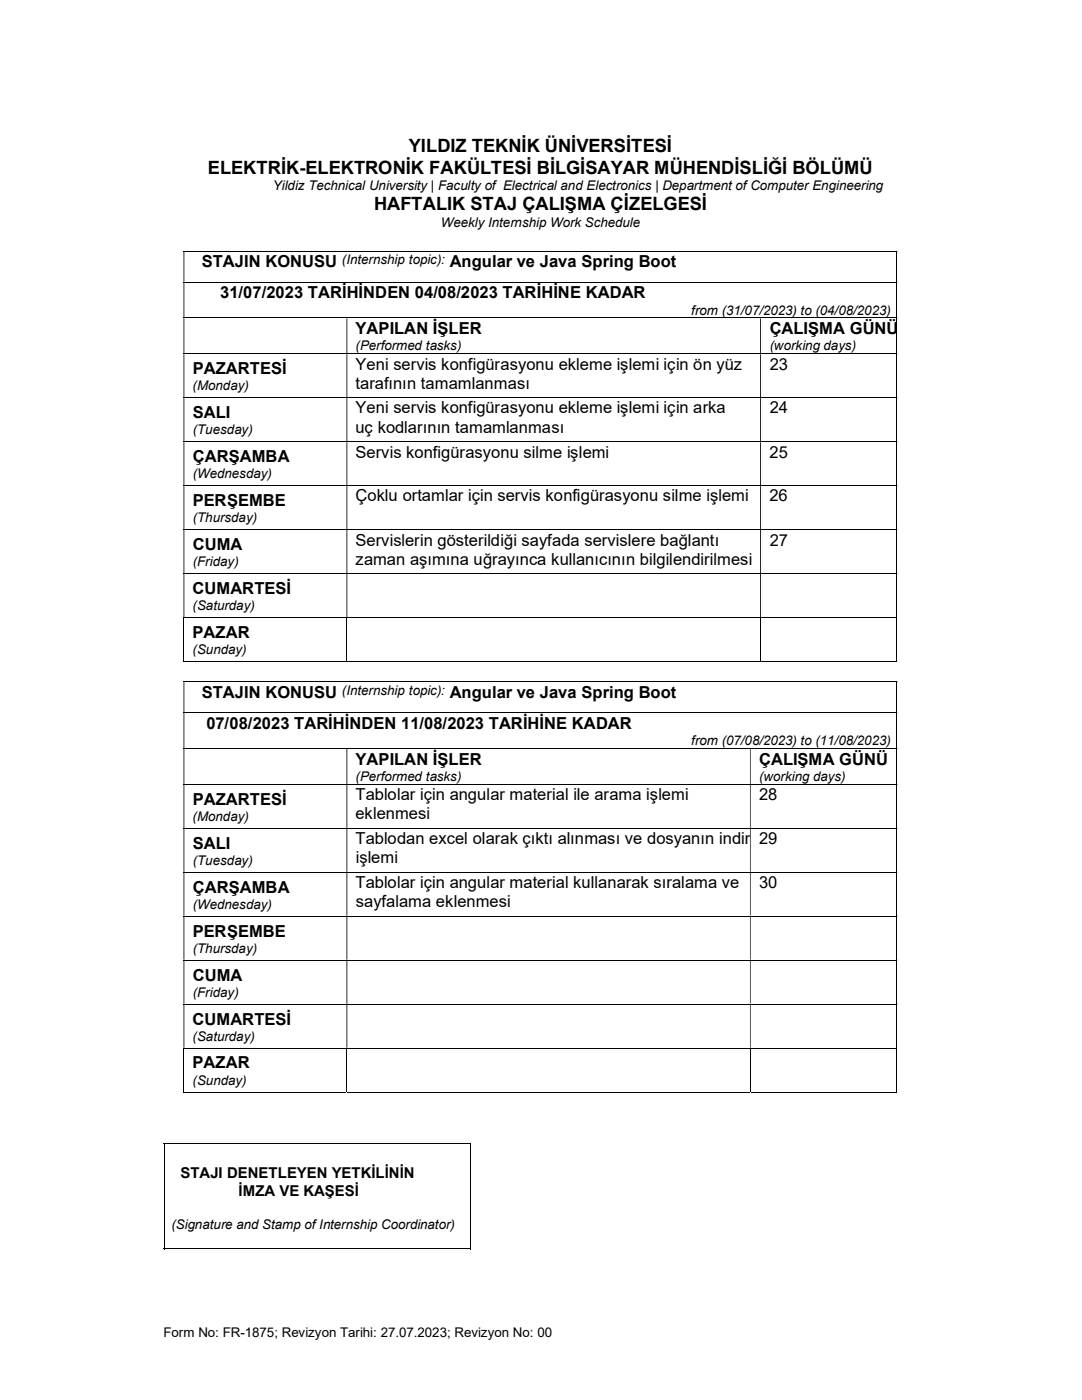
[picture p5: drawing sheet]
<svg xmlns="http://www.w3.org/2000/svg" width="216mm" height="279mm" viewBox="0 0 216 279" stroke-linecap="round" stroke-linejoin="round" font-family="sans-serif">
<defs><g id="words">
<g font-size="3.7">
<text x="41.5" y="34.6">ELEKTRİK-ELEKTRONİK FAKÜLTESİ BİLGİSAYAR MÜHENDİSLİĞİ BÖLÜMÜ</text>
<text x="81.6" y="30.4">YILDIZ TEKNİK ÜNİVERSİTESİ</text>
<text x="74.6" y="42">HAFTALIK STAJ ÇALIŞMA ÇİZELGESİ</text>
</g>
<g font-size="3.3">
<text x="40.2" y="53.4">STAJIN KONUSU</text>
<text x="89.7" y="53.4">Angular ve Java Spring Boot</text>
<text x="43.9" y="59.6">31/07/2023 TARİHİNDEN 04/08/2023 TARİHİNE KADAR</text>
<text x="71" y="66.7">YAPILAN İŞLER</text>
<text x="153.6" y="66.7">ÇALIŞMA GÜNÜ</text>
<text x="38.5" y="74.7">PAZARTESİ</text>
<text x="71" y="73.8">Yeni servis konfigürasyonu ekleme işlemi için ön yüz</text>
<text x="71" y="77.6">tarafının tamamlanması</text>
<text x="153.6" y="73.8">23</text>
<text x="38.5" y="83.4">SALI</text>
<text x="71" y="82.5">Yeni servis konfigürasyonu ekleme işlemi için arka</text>
<text x="153.6" y="82.5">24</text>
<text x="71" y="86.4">uç kodlarının tamamlanması</text>
<text x="38.5" y="92.2">ÇARŞAMBA</text>
<text x="71" y="91.3">Servis konfigürasyonu silme işlemi</text>
<text x="153.6" y="91.3">25</text>
<text x="38.5" y="101">PERŞEMBE</text>
<text x="71" y="100.1">Çoklu ortamlar için servis konfigürasyonu silme işlemi</text>
<text x="153.5" y="100.1">26</text>
<text x="38.5" y="109.8">CUMA</text>
<text x="71" y="108.9">Servislerin gösterildiği sayfada servislere bağlantı</text>
<text x="71" y="112.7">zaman aşımına uğrayınca kullanıcının bilgilendirilmesi</text>
<text x="153.6" y="108.9">27</text>
<text x="38.4" y="118.5">CUMARTESİ</text>
<text x="38.4" y="127.3">PAZAR</text>
<text x="40.2" y="139.3">STAJIN KONUSU</text>
<text x="89.7" y="139.3">Angular ve Java Spring Boot</text>
<text x="41.2" y="145.5">07/08/2023 TARİHİNDEN 11/08/2023 TARİHİNE KADAR</text>
<text x="71" y="152.7">YAPILAN İŞLER</text>
<text x="151.5" y="152.7">ÇALIŞMA GÜNÜ</text>
<text x="38.5" y="160.6">PAZARTESİ</text>
<text x="71" y="159.7">Tablolar için angular material ile arama işlemi</text>
<text x="151.5" y="159.7">28</text>
<text x="71" y="163.5">eklenmesi</text>
<text x="38.5" y="169.4">SALI</text>
<text x="71" y="168.4">Tablodan excel olarak çıktı alınması ve dosyanın indirilmesi</text>
<text x="71" y="172.3">işlemi</text>
<text x="151.5" y="168.4">29</text>
<text x="38.5" y="178.1">ÇARŞAMBA</text>
<text x="71" y="177.2">Tablolar için angular material kullanarak sıralama ve</text>
<text x="151.5" y="177.2">30</text>
<text x="71" y="181.1">sayfalama eklenmesi</text>
<text x="38.5" y="186.9">PERŞEMBE</text>
<text x="38.5" y="195.7">CUMA</text>
<text x="38.4" y="204.5">CUMARTESİ</text>
<text x="38.4" y="213.2">PAZAR</text>
</g>
<g font-size="3">
<text x="36" y="235.2">STAJI DENETLEYEN YETKİLİNİN</text>
<text x="47.6" y="238.6">İMZA VE KAŞESİ</text>
</g>
<g font-size="2.7">
<text x="54.4" y="37.8">Yildiz Technical University | Faculty of Electrical and Electronics | Department of Computer Engineering</text>
<text x="88" y="45.3">Weekly Internship Work Schedule</text>
<text x="68.2" y="52.7">(Internship topic):</text>
<text x="137.9" y="62.8">from (31/07/2023) to (04/08/2023)</text>
<text x="71" y="69.9">(Performed tasks)</text>
<text x="153.6" y="69.9">(working days)</text>
<text x="38.4" y="77.9">(Monday)</text>
<text x="38.5" y="86.7">(Tuesday)</text>
<text x="38.5" y="95.5">(Wednesday)</text>
<text x="38.5" y="104.2">(Thursday)</text>
<text x="38.5" y="113">(Friday)</text>
<text x="38.4" y="121.8">(Saturday)</text>
<text x="38.4" y="130.5">(Sunday)</text>
<text x="68.2" y="138.7">(Internship topic):</text>
<text x="137.9" y="148.7">from (07/08/2023) to (11/08/2023)</text>
<text x="71" y="155.9">(Performed tasks)</text>
<text x="151.5" y="155.9">(working days)</text>
<text x="38.4" y="163.8">(Monday)</text>
<text x="38.5" y="172.6">(Tuesday)</text>
<text x="38.5" y="181.4">(Wednesday)</text>
<text x="38.5" y="190.1">(Thursday)</text>
<text x="38.5" y="198.9">(Friday)</text>
<text x="38.4" y="207.7">(Saturday)</text>
<text x="38.4" y="216.5">(Sunday)</text>
<text x="34.2" y="245.2">(Signature and Stamp of Internship Coordinator)</text>
<text x="32.6" y="266.9">Form No: FR-1875; Revizyon Tarihi: 27.07.2023; Revizyon No: 00</text>
</g>
</g></defs>
<g fill="none" stroke="#000" stroke-width=".2">
<path d="M36.6 50.1h142.3M36.6 56.3h142.3M179 50.2v6M179 56.4v7M36.6 63.5h142.3M36.6 70.6h142.3M36.6 79.4h142.3M179 63.5v7.1M179 70.7v8.6M179 79.5v8.6M36.6 88.2h142.3M36.6 96.9h142.3"/>
<path d="M179 88.3v8.6M179 97v8.6M36.6 105.7h142.3M36.6 114.5h142.3M179 105.7v8.7M179 114.6v8.5M36.6 123.2h142.3M36.6 132h32.5M36.6 136.1h142.3M36.7 123.3v8.8M69.2 123.3v8.8M69.3 132h82.4"/>
<path d="M151.8 123.3v8.8M151.8 132h27.1M179 123.3v8.8M179 136.1v6.1M36.6 142.2h142.3M36.6 149.4h142.3M36.6 156.5h142.3M179 142.3v7M179 149.5v7M179 156.6v8.6M36.6 165.3h142.3M36.6 174.1h142.3"/>
<path d="M179 165.4v8.6M179 174.1v8.7M36.6 182.8h142.3M36.6 191.6h142.3M179 182.9v8.6M179 191.7v8.6M36.6 200.4h142.3M36.6 209.2h142.3M36.6 218h32.5M36.7 209.3v8.7M69.2 209.3v8.7M69.3 218h80.3"/>
<path d="M149.7 209.3v8.7M149.8 218h29.1M179 200.5v8.6M179 209.3v8.7M32.7 228.3h61.1M32.8 228.3v21M93.9 228.3v21M32.7 249.3h61.1"/>
</g>
<g fill="#000">
<path d="M178.9 50h.2v.2h-.2zM36.6 50.2h.2v6h-.2z" fill-rule="evenodd"/>
<path d="M178.9 56.2h.2v.2h-.2zM36.6 56.4h.2v7h-.2z" fill-rule="evenodd"/>
<path d="M178.9 63.4h.2v.1h-.2zM36.6 63.5h.2v7.1h-.2zM69.1 63.5h.2v7.1h-.2zM151.7 63.5h.1v7.1h-.1z" fill-rule="evenodd"/>
<path d="M178.9 70.6h.2v.1h-.2zM36.6 70.7h.2v8.6h-.2zM69.1 70.7h.2v8.6h-.2zM151.7 70.7h.1v8.6h-.1z" fill-rule="evenodd"/>
<path d="M178.9 79.3h.2v.2h-.2zM36.6 79.5h.2v8.6h-.2zM69.1 79.5h.2v8.6h-.2zM151.7 79.5h.1v8.6h-.1z" fill-rule="evenodd"/>
<path d="M178.9 88.1h.2v.2h-.2zM36.6 88.3h.2v8.6h-.2zM69.1 88.3h.2v8.6h-.2zM151.7 88.3h.1v8.6h-.1z" fill-rule="evenodd"/>
<path d="M178.9 96.9h.2v.1h-.2zM36.6 97h.2v8.6h-.2zM69.1 97h.2v8.6h-.2zM151.7 97h.1v8.6h-.1z" fill-rule="evenodd"/>
<path d="M178.9 105.6h.2v.1h-.2zM36.6 105.7h.2v8.7h-.2zM69.1 105.7h.2v8.7h-.2zM151.7 105.7h.1v8.7h-.1z" fill-rule="evenodd"/>
<path d="M178.9 114.4h.2v.2h-.2zM36.6 114.6h.2v8.5h-.2zM69.1 114.6h.2v8.5h-.2zM151.7 114.6h.1v8.5h-.1z" fill-rule="evenodd"/>
<path d="M178.9 136h.2v.1h-.2zM36.6 136.1h.2v6.1h-.2z" fill-rule="evenodd"/>
<path d="M178.9 142.2h.2v.1h-.2zM36.6 142.3h.2v7h-.2z" fill-rule="evenodd"/>
<path d="M178.9 149.3h.2v.2h-.2zM36.6 149.5h.2v7h-.2zM69.1 149.5h.2v7h-.2zM149.6 149.5h.2v7h-.2z" fill-rule="evenodd"/>
<path d="M178.9 156.5h.2v.1h-.2zM36.6 156.6h.2v8.6h-.2zM69.1 156.6h.2v8.6h-.2zM149.6 156.6h.2v8.6h-.2z" fill-rule="evenodd"/>
<path d="M178.9 165.2h.2v.2h-.2zM36.6 165.4h.2v8.6h-.2zM69.1 165.4h.2v8.6h-.2zM149.6 165.4h.2v8.6h-.2z" fill-rule="evenodd"/>
<path d="M178.9 174h.2v.1h-.2zM36.6 174.1h.2v8.7h-.2zM69.1 174.1h.2v8.7h-.2zM149.6 174.1h.2v8.7h-.2z" fill-rule="evenodd"/>
<path d="M178.9 182.8h.2v.1h-.2zM36.6 182.9h.2v8.6h-.2zM69.1 182.9h.2v8.6h-.2zM149.6 182.9h.2v8.6h-.2z" fill-rule="evenodd"/>
<path d="M178.9 191.5h.2v.2h-.2zM36.6 191.7h.2v8.6h-.2zM69.1 191.7h.2v8.6h-.2zM149.6 191.7h.2v8.6h-.2z" fill-rule="evenodd"/>
<path d="M178.9 200.3h.2v.2h-.2zM36.6 200.5h.2v8.6h-.2zM69.1 200.5h.2v8.6h-.2zM149.6 200.5h.2v8.6h-.2z" fill-rule="evenodd"/>
</g>
<path d="M178.9 123.1h.2v.2h-.2zM178.9 132h.2v.1h-.2zM178.9 209.1h.2v.2h-.2zM178.9 217.9h.2v.1h-.2zM93.8 228.2h.1v.1h-.1zM93.8 249.2h.1v.1h-.1z" fill="#000"/>
<use href="#words"/>
</svg>
